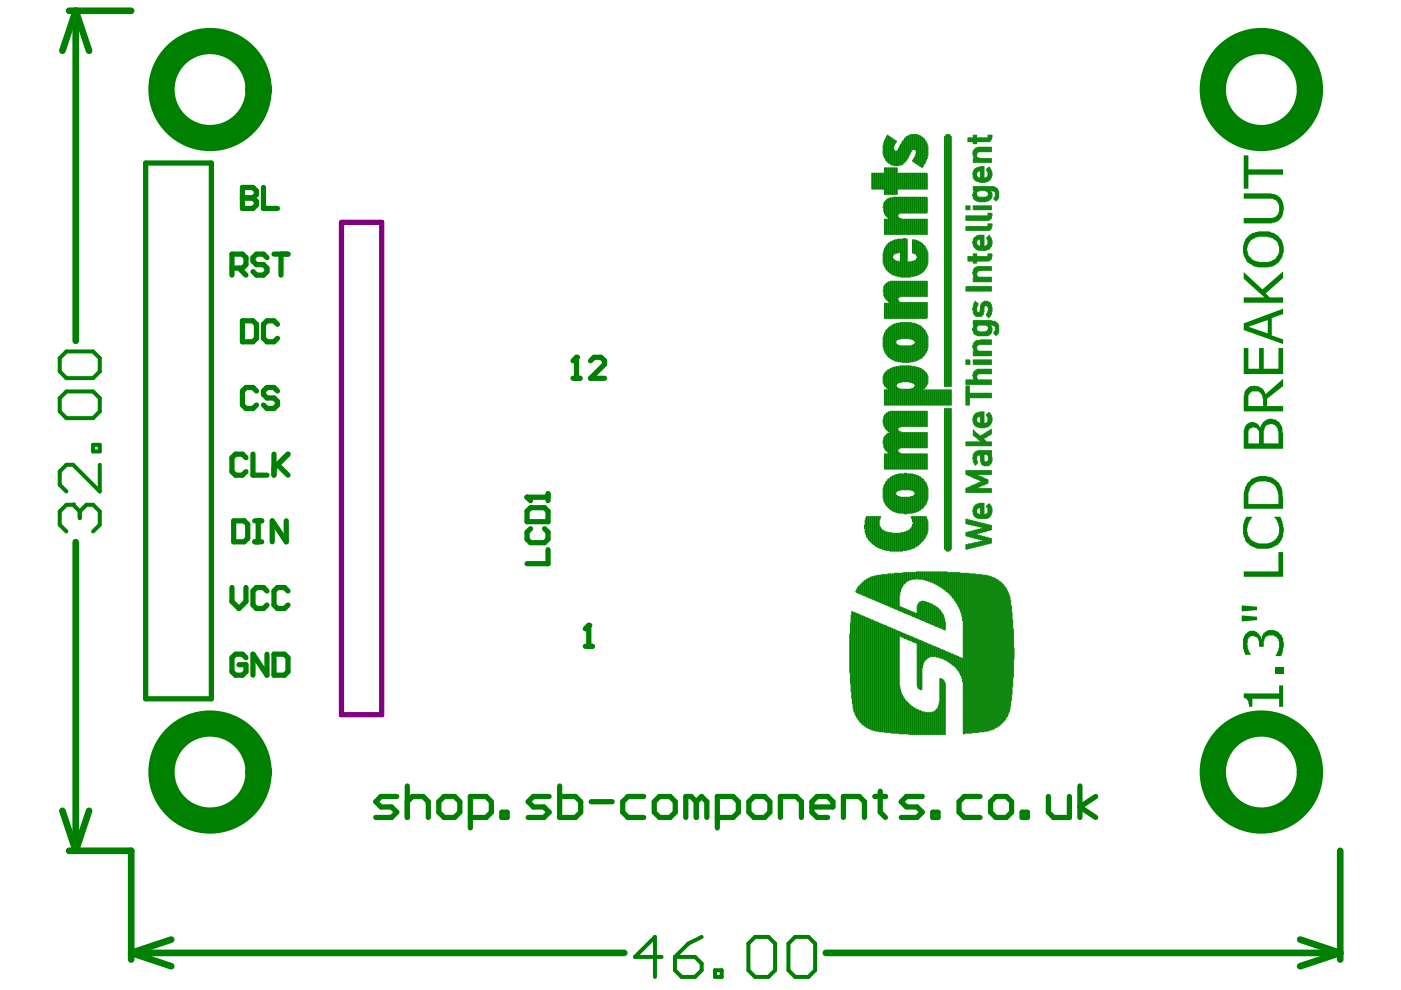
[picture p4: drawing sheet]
<svg xmlns="http://www.w3.org/2000/svg" width="297mm" height="210mm" viewBox="0 0 297 210" stroke-linecap="round" stroke-linejoin="round" font-family="sans-serif">
<path d="M72.4 47.1h8.5v104.5h-8.5z" fill="none" stroke="#800080" stroke-width="1.1"/>
<g fill="none" stroke="#008000" stroke-width=".21">
<path d="M184.8 36.7v3.4M185 36.7v3.4M185.1 36.7v3.4M185.3 36.7v3.4M185.4 36.7v3.4M185.5 36.7v3.4M185.7 36.7v3.4M185.8 36.7v3.4M186 36.7v3.4M186.1 36.7v3.4M186.3 36.7v3.4M186.4 36.7v3.4"/>
<path d="M186.5 36.7v3.4M186.7 36.7v3.4M186.8 36.7v3.4M187 36.7v3.4M187.1 36.7v3.4M187.2 30.8v2M187.2 36.7v3.4M187.4 30.2v3M187.4 36.7v3.5M187.5 29.8v3.7M187.5 35.6v5.6M187.7 29.5v4.2"/>
<path d="M187.7 35.6v5.6M187.8 29.2v4.8M187.8 35.6v5.6M188 28.9v5.3M188 35.6v5.6M188.1 28.7v5.6M188.1 35.6v5.6M188.2 28.7v5.7M188.2 35.6v5.6M188.4 28.8v5.8M188.4 35.6v5.6M188.5 28.9v5.7"/>
<path d="M188.5 35.6v5.6M188.7 28.9v5.8M188.7 35.6v5.6M188.8 29.1v5.8M188.8 35.6v5.6M188.9 29.2v5.7M188.9 35.6v5.6M189.1 29.2v5.8M189.1 35.6v5.6M189.2 29.4v5.6M189.2 35.6v5.6M189.4 29.5v5.5"/>
<path d="M189.4 35.6v5.6M189.5 29.5v1.7M189.5 31.5v3.5M189.5 35.6v5.6M189.7 29.6v1.2M189.7 31.9v3.3M189.7 35.6v5.6M189.8 29.8v.7M189.8 32v3.2M189.8 35.6v5.6M189.9 29.8v.4M189.9 32v3.2"/>
<path d="M189.9 35.6v5.6M190.1 29.9v.2M190.1 32v3.2M190.1 35.6v5.6M190.2 31.9v3.3M190.2 35.6v5.6M190.4 31.8v3.4M190.4 36.7v3.5M190.5 31.5v3.7M190.5 36.7v3.4M190.6 31.2v3.8M190.6 36.7v3.4"/>
<path d="M190.8 30.9v4.1M190.8 36.7v3.4M190.9 30.6v4.4M190.9 36.7v3.4M191.1 30.5v4.5M191.1 36.7v3.4M191.2 30.2v4.7M191.2 36.7v3.4M191.4 29.9v5M191.4 36.7v3.4M191.5 29.8v4.9M191.5 36.7v3.4"/>
<path d="M191.6 29.6v5M191.6 36.7v3.4M191.8 29.4v5M191.8 36.7v3.4M191.9 29.2v5.1M191.9 36.7v3.4M192.1 29.1v5.1M192.1 36.7v3.4M192.2 28.9v5.1M192.2 36.7v3.4M192.3 28.9v4.8M192.3 36.7v3.4"/>
<path d="M192.5 28.8v4.8M192.5 36.7v3.4M192.6 28.8v4.5M192.6 36.7v3.4M192.8 28.7v4.3M192.8 36.7v3.4M192.9 28.7v4.1M192.9 36.7v3.4M193.1 28.5v4M193.1 36.7v3.4M193.2 28.5v3.7M193.2 36.7v3.4"/>
<path d="M193.3 28.5v3.4M193.3 36.7v3.4M193.5 28.5v3.3M193.5 34v.2M193.5 36.7v3.4M193.6 28.5v3.3M193.6 33.7v.6M193.6 36.7v3.4M193.8 28.5v3.1M193.8 33.6v.8M193.8 36.7v3.4M193.9 28.5v3.3"/>
<path d="M193.9 33.3v1.1M193.9 36.7v3.4M194 28.5v3.3M194 33v1.6M194 36.7v3.4M194.2 28.5v3.5M194.2 32.6v2.1M194.2 36.7v3.4M194.3 28.5v6.2M194.3 36.7v3.4M194.5 28.5v6.4M194.5 36.7v3.4"/>
<path d="M194.6 28.7v6.3M194.6 36.7v3.4M194.7 28.7v6.3M194.7 36.7v3.4M194.9 28.7v6.5M194.9 36.7v3.4M195 28.8v6.5M195 36.7v3.4M195.2 28.8v6.5M195.2 36.7v3.4M195.3 28.9v6.5M195.3 36.7v3.4"/>
<path d="M195.5 29.1v6.5M195.5 36.7v3.4M195.6 29.1v6.3M195.6 36.7v3.4M195.7 29.2v6.1M195.7 36.7v3.4M195.9 29.4v5.6M195.9 36.7v3.4M196 29.5v5.2M196 36.7v3.4M196.2 29.8v4.8M196.2 36.7v3.4"/>
<path d="M196.3 29.9v4.4M196.3 36.7v3.4M196.4 30.2v3.7M196.4 36.7v3.4M196.6 30.5v3.1M196.6 36.9v3.2M196.7 30.9v2.1M200.3 28.9v53M200.4 28.8v53.1M200.6 28.7v53.2M200.7 28.5v53.4M200.8 28.5v53.4"/>
<path d="M201 28.5v53.4M201.1 28.5v53.4M201.3 28.5v53.4M201.4 28.7v53.2M201.5 28.8v53.1M201.7 28.9v53M205.2 29.2v.9M205.4 29.2v.9M205.5 29.2v.9M205.6 29.2v.9M205.8 29.2v.9M205.9 29.2v.9"/>
<path d="M206.1 29.2v.9M206.2 29.2v.9M206.2 32.5v.1M206.2 36.9v.1M206.4 28.7v1.8M206.4 31.9v1.3M206.4 33.6v.8M206.4 36.3v1.4M206.4 39.5v.9M206.5 28.7v1.8M206.5 31.8v1.7M206.5 33.6v.8"/>
<path d="M206.5 36v2M206.5 39.5v.9M206.6 28.7v1.8M206.6 31.6v2.8M206.6 35.9v2.2M206.6 39.5v2.9M206.8 28.7v1.8M206.8 31.5v2.9M206.8 35.7v2.6M206.8 39.5v3M206.9 28.7v1.8M206.9 31.3v3.1"/>
<path d="M206.9 35.7v2.7M206.9 39.5v3M207.1 28.7v1.8M207.1 31.3v3.1M207.1 35.6v2.8M207.1 39.5v3.1M207.2 29.2v.9M207.2 31.3v1.2M207.2 33.3v1.1M207.2 35.6v1M207.2 37.4v1.1M207.2 39.5v1.2"/>
<path d="M207.3 29.2v.9M207.3 31.2v1.1M207.3 33.5v.9M207.3 35.4v1M207.3 37.6v.9M207.3 39.5v1M207.5 29.2v.9M207.5 31.2v1M207.5 33.5v.9M207.5 35.4v.9M207.5 37.7v.8M207.5 39.5v1"/>
<path d="M207.6 29.2v.9M207.6 31.2v1M207.6 33.5v.9M207.6 35.4v.9M207.6 37.7v.8M207.6 39.5v1M207.8 29.2v.9M207.8 31.2v1M207.8 33.6v.8M207.8 35.4v.9M207.8 37.7v1M207.8 39.5v.9"/>
<path d="M207.9 29.2v.9M207.9 31.2v1M207.9 33.6v.8M207.9 35.3v3.4M207.9 39.5v.9M208.1 29.2v.9M208.1 31.2v1M208.1 33.6v.8M208.1 35.3v3.4M208.1 39.5v.9M208.2 29.2v.9M208.2 31.2v1"/>
<path d="M208.2 33.6v.8M208.2 35.3v3.4M208.2 39.5v.9M208.3 29.2v.9M208.3 31.2v1M208.3 33.6v.8M208.3 35.3v3.4M208.3 39.5v.9M208.5 29.2v.9M208.5 31.2v1M208.5 33.6v.8M208.5 35.3v3.4"/>
<path d="M208.5 39.5v.9M208.6 29.2v.9M208.6 31.2v1M208.6 33.6v.8M208.6 35.3v3.4M208.6 39.5v.9M208.8 29.2v.9M208.8 31.2v1M208.8 33.6v.8M208.8 37.7v1M208.8 39.5v.9M208.9 29.2v.9"/>
<path d="M208.9 31.2v1M208.9 33.6v.8M208.9 37.7v1M208.9 39.5v1M209 29.2v.9M209 31.2v1M209 33.6v.8M209 37.7v.8M209 39.5v1M209.2 29.2v.9M209.2 31.2v1M209.2 33.6v.8"/>
<path d="M209.2 35.9v.2M209.2 37.6v.9M209.2 39.5v1M209.3 29.2v.9M209.3 31.2v1M209.3 33.6v.8M209.3 35.7v.7M209.3 37.4v1.1M209.3 39.5v1.2M209.5 28.7v1.4M209.5 31.2v1M209.5 33.6v.8"/>
<path d="M209.5 35.6v2.8M209.5 39.5v1.4M209.6 28.7v1.4M209.6 31.2v1M209.6 33.6v.8M209.6 35.4v3M209.6 39.5v3M209.8 28.7v1.4M209.8 31.2v1M209.8 33.6v.8M209.8 35.4v2.9M209.8 39.5v3"/>
<path d="M209.9 28.7v1.2M209.9 31.2v1M209.9 33.6v.8M209.9 35.6v2.5M209.9 39.5v2.9M210 28.7v1.2M210 31.2v1M210 33.6v.8M210 35.9v2.1M210 39.5v2.7M210.2 28.7v.9M210.2 31.2v1"/>
<path d="M210.2 33.6v.8M210.2 36.1v1.6M210.2 39.5v.9M210.3 28.7v.5M210.3 36.6v.7M210.3 39.5v.9M210.5 39.5v1M210.6 39.5v1M210.7 39.5v1M210.9 39.7v1M211 39.7v1.5M211.2 39.8v2.8"/>
<path d="M211.3 40v2.5M211.5 40v2.4M187.2 43.8v.3M187.2 53.7v2.1M187.4 43.1v1.8M187.4 53.1v3.1M187.5 42.8v2.5M187.5 46.5v3.2M187.5 52.7v3.8M187.7 42.6v3M187.7 46.5v3.2M187.7 52.4v4.4"/>
<path d="M187.8 42.5v3.3M187.8 46.5v3.2M187.8 52.3v4.8M188 42.4v3.5M188 46.5v3.2M188 52v5.2M188.1 42.2v3.8M188.1 46.5v3.2M188.1 51.8v5.5M188.1 59.9v3.8M188.2 42.1v4.1M188.2 46.5v3.2"/>
<path d="M188.2 51.7v5.8M188.2 59.9v4M188.4 42.1v4.2M188.4 46.5v3.2M188.4 51.6v6M188.4 59.8v4.2M188.5 42.1v7.6M188.5 51.4v6.4M188.5 59.8v4.3M188.7 41.9v7.8M188.7 51.4v6.5M188.7 59.8v7.7"/>
<path d="M188.8 41.9v7.8M188.8 51.3v6.6M188.8 59.6v7.9M188.9 41.9v7.8M188.9 51.1v7M188.9 59.6v7.9M189.1 41.9v7.8M189.1 51.1v7.1M189.1 59.6v7.9M189.2 41.9v7.8M189.2 51.1v7.1M189.2 59.6v7.9"/>
<path d="M189.4 41.8v7.9M189.4 51v3.2M189.4 54.8v3.5M189.4 59.6v7.9M189.5 41.8v7.9M189.5 51v3M189.5 54.9v3.4M189.5 59.6v7.9M189.7 41.8v7.9M189.7 50.8v3M189.7 55.1v3.2M189.7 59.6v7.9"/>
<path d="M189.8 41.8v7.9M189.8 50.8v3M189.8 55.2v3.3M189.8 59.6v7.9M189.9 41.8v7.9M189.9 50.8v2.9M189.9 55.2v3.3M189.9 59.6v7.9M190.1 41.8v7.9M190.1 50.8v2.9M190.1 55.4v3.1M190.1 59.6v7.9"/>
<path d="M190.2 41.8v7.9M190.2 50.7v3M190.2 55.4v3.2M190.2 59.6v7.9M190.4 41.8v7.9M190.4 50.7v3M190.4 55.4v3.2M190.4 59.6v7.9M190.5 41.8v3.7M190.5 46v3.7M190.5 50.7v2.8M190.5 55.4v3.2"/>
<path d="M190.5 59.6v3.5M190.6 41.8v3.5M190.6 46.2v3.5M190.6 50.7v2.8M190.6 55.5v3.1M190.6 59.6v3.4M190.8 41.8v3.4M190.8 46.3v3.4M190.8 50.7v2.8M190.8 55.5v3.1M190.8 59.6v3.4M190.9 41.8v3.4"/>
<path d="M190.9 46.3v3.4M190.9 50.7v8.1M190.9 59.6v3.3M191.1 41.8v3.4M191.1 46.3v3.4M191.1 50.7v8.1M191.1 59.6v3.3M191.2 41.8v3.4M191.2 46.5v3.2M191.2 50.7v8.1M191.2 59.6v3.3M191.4 41.8v3.4"/>
<path d="M191.4 46.5v3.2M191.4 50.7v8.1M191.4 59.6v3.3M191.5 41.8v3.4M191.5 46.5v3.2M191.5 50.6v8.2M191.5 59.6v3.3M191.6 41.8v3.4M191.6 46.5v3.2M191.6 50.6v8.2M191.6 59.6v3.3M191.8 41.8v3.4"/>
<path d="M191.8 46.5v3.2M191.8 50.6v8.2M191.8 59.6v3.3M191.9 41.8v3.4M191.9 46.5v3.2M191.9 50.6v8.2M191.9 59.6v3.3M192.1 41.8v3.4M192.1 46.5v3.2M192.1 50.6v8.2M192.1 59.6v3.3M192.2 41.8v3.4"/>
<path d="M192.2 46.5v3.2M192.2 50.7v8.1M192.2 59.6v3.3M192.3 41.8v3.4M192.3 46.5v3.2M192.3 50.7v8.1M192.3 59.6v3.3M192.5 41.8v3.4M192.5 46.5v3.2M192.5 55.5v3.3M192.5 59.6v3.3M192.6 41.8v3.4"/>
<path d="M192.6 46.5v3.2M192.6 55.5v3.3M192.6 59.6v3.3M192.8 41.8v3.4M192.8 46.5v3.2M192.8 55.5v3.3M192.8 59.6v3.3M192.9 41.8v3.4M192.9 46.5v3.2M192.9 55.5v3.3M192.9 59.6v3.3M193.1 41.8v3.4"/>
<path d="M193.1 46.5v3.2M193.1 55.5v3.3M193.1 59.6v3.3M193.2 41.8v3.4M193.2 46.5v3.2M193.2 55.5v3.1M193.2 59.6v3.3M193.3 41.8v3.4M193.3 46.5v3.2M193.3 55.4v3.2M193.3 59.6v3.3M193.5 41.8v3.4"/>
<path d="M193.5 46.5v3.2M193.5 50.8v2.9M193.5 55.4v3.2M193.5 59.6v3.3M193.6 41.8v3.4M193.6 46.5v3.2M193.6 50.8v2.9M193.6 55.4v3.2M193.6 59.6v3.3M193.8 41.8v3.4M193.8 46.5v3.2M193.8 50.8v2.9"/>
<path d="M193.8 55.4v3.2M193.8 59.6v3.3M193.9 41.8v3.4M193.9 46.5v3.2M193.9 50.8v3M193.9 55.2v3.3M193.9 59.6v3.3M194 41.8v3.4M194 46.5v3.2M194 50.8v3M194 55.2v3.3M194 59.6v3.3"/>
<path d="M194.2 41.8v3.4M194.2 46.5v3.2M194.2 51v3M194.2 55.1v3.4M194.2 59.6v3.3M194.3 41.8v3.4M194.3 46.5v3.2M194.3 51v3.2M194.3 54.8v3.7M194.3 59.6v3.3M194.5 41.8v3.4M194.5 46.5v3.2"/>
<path d="M194.5 51v7.3M194.5 59.6v3.3M194.6 41.8v3.4M194.6 46.5v3.2M194.6 51.1v7.2M194.6 59.6v3.3M194.7 41.8v3.4M194.7 46.5v3.2M194.7 51.1v7.1M194.7 59.6v3.3M194.9 41.8v3.4M194.9 46.5v3.2"/>
<path d="M194.9 51.3v6.9M194.9 59.6v3.3M195 41.8v3.4M195 46.5v3.2M195 51.3v6.8M195 59.6v3.3M195.2 41.8v3.4M195.2 46.5v3.2M195.2 51.4v6.7M195.2 59.6v3.3M195.3 41.8v3.4M195.3 46.5v3.2"/>
<path d="M195.3 51.4v6.5M195.3 59.6v3.3M195.5 41.8v3.4M195.5 46.5v3.2M195.5 51.6v6.2M195.5 59.6v3.3M195.6 41.8v3.4M195.6 46.5v3.2M195.6 51.7v6.1M195.6 59.6v3.3M195.7 41.8v3.4M195.7 46.5v3.2"/>
<path d="M195.7 51.8v5.8M195.7 59.6v3.3M195.9 41.8v3.4M195.9 46.5v3.2M195.9 52v5.5M195.9 59.6v3.3M196 41.8v3.4M196 46.5v3.2M196 52.1v5.2M196 59.6v3.3M196.2 41.8v3.4M196.2 46.5v3.2"/>
<path d="M196.2 52.3v4.8M196.2 59.6v3.3M196.3 41.8v3.4M196.3 46.5v3.2M196.3 52.5v4.4M196.3 59.6v3.3M196.4 41.8v3.4M196.4 46.5v3.2M196.4 52.8v3.8M196.4 59.6v3.3M196.6 41.9v3.1M196.6 46.5v3.2"/>
<path d="M196.6 53.1v3.3M196.6 59.6v3.3M196.7 53.5v2.3M204.8 43.6v.9M204.8 45.8v.9M204.8 48v.9M204.9 43.6v.9M204.9 45.8v.9M204.9 48v.9M205.1 43.6v.9M205.1 45.8v.9M205.1 48v.9"/>
<path d="M205.2 43.6v.9M205.2 45.8v.9M205.2 48v.9M205.2 54.4v1M205.4 43.6v.9M205.4 45.8v.9M205.4 48v.9M205.4 54.4v1M205.5 43.6v.9M205.5 45.8v.9M205.5 48v.9M205.5 54.4v1"/>
<path d="M205.6 43.6v.9M205.6 45.8v.9M205.6 48v.9M205.6 54.4v1M205.8 45.8v.9M205.8 48v.9M205.8 54.4v1M205.9 45.8v.9M205.9 48v.9M205.9 54.4v1M206.1 45.8v.9M206.1 48v.9"/>
<path d="M206.1 54.4v1M206.2 41.2v.3M206.2 45.8v.9M206.2 48v.9M206.2 51.3v.3M206.2 54.4v1M206.2 57.8v.1M206.4 40.8v1.3M206.4 43.6v.9M206.4 45.8v.9M206.4 48v.9M206.4 50.7v1.4"/>
<path d="M206.4 53.8v2M206.4 57.2v1.3M206.4 58.8v1M206.5 40.5v1.7M206.5 43.6v.9M206.5 45.8v.9M206.5 48v.9M206.5 50.6v1.8M206.5 53.8v2M206.5 56.9v1.7M206.5 58.8v1M206.6 43.6v.9"/>
<path d="M206.6 45.8v.9M206.6 48v.9M206.6 50.3v2.2M206.6 53.8v2M206.6 56.8v3M206.8 43.6v.9M206.8 45.8v.9M206.8 48v.9M206.8 50.3v2.4M206.8 53.8v2M206.8 56.8v3M206.9 43.6v.9"/>
<path d="M206.9 45.8v.9M206.9 48v.9M206.9 50.1v2.7M206.9 53.8v2M206.9 56.6v3.2M207.1 43.6v.9M207.1 45.8v.9M207.1 48v.9M207.1 50v3M207.1 53.8v2M207.1 56.6v3.2M207.2 41.5v1.1"/>
<path d="M207.2 43.6v.9M207.2 45.8v.9M207.2 48v.9M207.2 50v1M207.2 51.8v1.2M207.2 54.4v1M207.2 56.5v1.3M207.2 58.5v1.3M207.3 41.7v.9M207.3 43.6v.9M207.3 45.8v.9M207.3 48v.9"/>
<path d="M207.3 50v.8M207.3 52v1M207.3 54.4v1M207.3 56.5v1M207.3 58.6v1.2M207.5 41.8v1M207.5 43.6v.9M207.5 45.8v.9M207.5 48v.9M207.5 49.9v.9M207.5 52.1v1M207.5 54.4v1"/>
<path d="M207.5 56.5v1M207.5 58.8v1M207.6 41.8v1M207.6 43.6v.9M207.6 45.8v.9M207.6 48v.9M207.6 49.9v.8M207.6 52.1v1M207.6 54.4v1M207.6 56.5v.8M207.6 58.8v1M207.8 41.8v1"/>
<path d="M207.8 43.6v.9M207.8 45.8v.9M207.8 48v.9M207.8 49.9v.8M207.8 52.3v.8M207.8 54.4v1M207.8 56.5v.8M207.8 58.8v1M207.9 41.8v1M207.9 43.6v.9M207.9 45.8v.9M207.9 48v.9"/>
<path d="M207.9 49.9v3.2M207.9 54.4v1M207.9 56.5v.8M207.9 58.8v1M208.1 41.8v1M208.1 43.6v.9M208.1 45.8v.9M208.1 48v.9M208.1 49.9v3.2M208.1 54.4v1M208.1 56.5v.8M208.1 58.8v1"/>
<path d="M208.2 41.8v1M208.2 43.6v.9M208.2 45.8v.9M208.2 48v.9M208.2 49.9v3.2M208.2 54.4v1M208.2 56.5v.8M208.2 58.8v1M208.3 41.8v1M208.3 43.6v.9M208.3 45.8v.9M208.3 48v.9"/>
<path d="M208.3 49.9v3.2M208.3 54.4v1M208.3 56.5v.8M208.3 58.8v1M208.5 41.8v1M208.5 43.6v.9M208.5 45.8v.9M208.5 48v.9M208.5 49.9v3.2M208.5 54.4v1M208.5 56.5v.8M208.5 58.8v1"/>
<path d="M208.6 41.8v1M208.6 43.6v.9M208.6 45.8v.9M208.6 48v.9M208.6 49.9v3.2M208.6 54.4v1M208.6 56.5v.8M208.6 58.8v1M208.8 41.8v1M208.8 43.6v.9M208.8 45.8v.9M208.8 48v.9"/>
<path d="M208.8 52.3v.8M208.8 54.4v1M208.8 56.5v.8M208.8 58.8v1M208.9 41.8v1M208.9 43.6v.9M208.9 45.8v.9M208.9 48v.9M208.9 52.1v1M208.9 54.4v1M208.9 56.5v.8M208.9 58.8v1"/>
<path d="M209 41.8v1M209 43.6v.9M209 45.8v.9M209 48v.9M209 52.1v1M209 54.4v1M209 56.5v.8M209 58.8v1M209.2 41.7v.9M209.2 43.6v.9M209.2 45.8v.9M209.2 48v.9"/>
<path d="M209.2 50.4v.2M209.2 52v1M209.2 54.4v1M209.2 56.5v.8M209.2 58.8v1M209.3 41.7v.9M209.3 43.6v.9M209.3 45.8v.9M209.3 48v.9M209.3 50.3v.5M209.3 51.8v1.2M209.3 54.4v1"/>
<path d="M209.3 56.5v.8M209.3 58.8v1M209.5 41.4v1.2M209.5 43.6v.9M209.5 45.2v1.5M209.5 47.5v1.4M209.5 50.1v2.9M209.5 53.8v1.6M209.5 56.5v.8M209.5 58.8v1M209.6 43.6v.9M209.6 45.2v1.5"/>
<path d="M209.6 47.5v1.4M209.6 50v2.8M209.6 53.8v1.6M209.6 56.5v.8M209.6 58.8v1M209.8 43.6v.9M209.8 45.2v1.4M209.8 47.5v1.4M209.8 49.9v2.9M209.8 53.8v1.4M209.8 56.5v.8M209.8 58.8v1"/>
<path d="M209.9 43.6v.9M209.9 45.2v1.4M209.9 47.5v1.2M209.9 50.1v2.6M209.9 53.8v1.4M209.9 56.5v.8M209.9 58.8v1M210 43.6v.9M210 45.2v1.3M210 47.5v1.2M210 50.3v2.1M210 53.8v1.3"/>
<path d="M210 56.5v.8M210 58.8v1M210.2 40.7v1.4M210.2 43.6v.9M210.2 45.2v1.1M210.2 47.5v.9M210.2 50.6v1.7M210.2 53.8v1.1M210.2 56.5v.8M210.2 58.8v1M210.3 40.9v.9M210.3 45.3v.5"/>
<path d="M210.3 47.5v.5M210.3 51v.8M210.3 54v.4M210.7 41.9v.3M210.9 41.8v.6M211 41.4v1.1M211.6 40.2v2M211.7 40.5v1.4M187.2 61.6v.1M187.2 71.5v2.1M187.2 79.8v1.4M187.4 60.7v2"/>
<path d="M187.4 71.1v3.1M187.4 79.4v2.1M187.5 60.5v2.5M187.5 64.3v3.2M187.5 70.6v3.9M187.5 79.1v2.7M187.7 60.3v3M187.7 64.3v3.2M187.7 70.4v4.5M187.7 79v2.9M187.8 60.2v3.2M187.8 64.3v3.2"/>
<path d="M187.8 70.1v4.9M187.8 78.8v3.3M188 60v3.6M188 64.3v3.2M188 69.9v5.3M188 78.7v3.5M188.1 64.3v3.2M188.1 69.8v5.6M188.1 78.6v3.8M188.2 64.3v3.2M188.2 69.6v6M188.2 78.4v4.1"/>
<path d="M188.4 64.3v3.2M188.4 69.5v6.2M188.4 78.4v7.5M188.5 64.3v3.2M188.5 69.4v6.5M188.5 78.3v7.6M188.7 69.2v6.7M188.7 78.3v7.6M188.8 69.2v6.8M188.8 78.1v7.8M188.9 69.1v7.1M188.9 78.1v7.8"/>
<path d="M189.1 68.9v7.3M189.1 78v7.9M189.2 68.9v7.4M189.2 78v7.9M189.4 68.8v7.5M189.4 77.8v8.1M189.5 68.8v7.6M189.5 77.8v8.1M189.7 68.7v7.7M189.7 77.8v8.1M189.8 68.7v7.9M189.8 77.8v8.1"/>
<path d="M189.9 68.7v7.9M189.9 77.7v8.2M190.1 68.5v3.7M190.1 72.9v3.7M190.1 77.7v4M190.2 68.5v3.6M190.2 73v3.6M190.2 77.7v3.7M190.4 68.5v3.6M190.4 73.2v3.5M190.4 77.7v3.5M190.5 63.7v3.8"/>
<path d="M190.5 68.5v3.4M190.5 73.2v3.5M190.5 77.7v3.5M190.6 64v3.5M190.6 68.5v3.4M190.6 73.2v3.5M190.6 77.7v3.4M190.8 64v3.5M190.8 68.4v3.5M190.8 73.3v3.4M190.8 77.6v3.5M190.9 64.1v3.4"/>
<path d="M190.9 68.4v3.5M190.9 73.3v3.4M190.9 77.6v3.5M191.1 64.1v3.4M191.1 68.4v3.4M191.1 73.3v3.4M191.1 77.6v3.5M191.2 64.1v3.4M191.2 68.4v3.4M191.2 73.3v3.6M191.2 77.6v3.4M191.4 64.1v3.4"/>
<path d="M191.4 68.4v3.4M191.4 73.3v3.6M191.4 77.6v3.4M191.5 64.1v3.4M191.5 68.4v3.4M191.5 73.3v3.6M191.5 77.6v3.4M191.6 64.1v3.4M191.6 68.4v3.4M191.6 73.3v3.6M191.6 77.6v3.4M191.8 64.1v3.4"/>
<path d="M191.8 68.4v3.4M191.8 73.3v3.6M191.8 77.6v3.4M191.9 64.1v3.4M191.9 68.4v3.4M191.9 73.3v3.6M191.9 77.6v3.4M192.1 64.1v3.4M192.1 68.4v3.4M192.1 73.3v3.6M192.1 77.6v3.4M192.2 64.1v3.4"/>
<path d="M192.2 68.4v3.4M192.2 73.3v3.6M192.2 77.6v3.4M192.3 64.1v3.4M192.3 68.4v3.4M192.3 73.3v3.6M192.3 77.6v3.4M192.5 64.1v3.4M192.5 68.4v3.4M192.5 73.3v3.6M192.5 77.6v3.4M192.6 64.1v3.4"/>
<path d="M192.6 68.4v3.4M192.6 73.3v3.6M192.6 77.6v3.4M192.8 64.1v3.4M192.8 68.4v3.4M192.8 73.3v3.6M192.8 77.6v3.4M192.9 64.1v3.4M192.9 68.4v3.5M192.9 73.3v3.6M192.9 77.6v3.5M193.1 64.1v3.4"/>
<path d="M193.1 68.4v3.5M193.1 73.3v3.4M193.1 77.6v3.5M193.2 64.1v3.4M193.2 68.4v3.5M193.2 73.3v3.4M193.2 77.6v3.5M193.3 64.1v3.4M193.3 68.5v3.4M193.3 73.2v3.5M193.3 77.7v3.4M193.5 64.1v3.4"/>
<path d="M193.5 68.5v3.6M193.5 73.2v3.5M193.5 77.7v3.5M193.6 64.1v3.4M193.6 68.5v3.6M193.6 73v3.7M193.6 77.7v3.5M193.8 64.1v3.4M193.8 68.5v3.7M193.8 73v3.6M193.8 77.7v3.7M193.9 64.1v3.4"/>
<path d="M193.9 68.5v3.8M193.9 72.9v3.7M193.9 77.7v3.8M194 64.1v3.4M194 68.7v7.9M194 77.7v8.2M194.2 64.1v3.4M194.2 68.7v7.9M194.2 77.8v8.1M194.3 64.1v3.4M194.3 68.7v7.7M194.3 77.8v8.1"/>
<path d="M194.5 64.1v3.4M194.5 68.8v7.6M194.5 77.8v8.1M194.6 64.1v3.4M194.6 68.8v7.5M194.6 77.8v8.1M194.7 64.1v3.4M194.7 68.9v7.4M194.7 78v7.9M194.9 64.1v3.4M194.9 68.9v7.3M194.9 78v7.9"/>
<path d="M195 64.1v3.4M195 69.1v7.1M195 78v7.9M195.2 64.1v3.4M195.2 69.1v6.9M195.2 78.1v7.8M195.3 64.1v3.4M195.3 69.2v6.8M195.3 78.1v7.8M195.5 64.1v3.4M195.5 69.4v6.5M195.5 78.3v7.6"/>
<path d="M195.6 64.1v3.4M195.6 69.5v6.2M195.6 78.4v7.5M195.7 64.1v3.4M195.7 69.6v6M195.7 78.4v4.1M195.9 64.1v3.4M195.9 69.8v5.6M195.9 78.6v3.8M196 64.1v3.4M196 69.9v5.4M196 78.7v3.7"/>
<path d="M196.2 64.1v3.4M196.2 70.1v4.9M196.2 78.8v3.4M196.3 64.1v3.4M196.3 70.4v4.5M196.3 79v2.9M196.4 64.1v3.4M196.4 70.6v4M196.4 79.1v2.7M196.6 64.1v3.3M196.6 70.9v3.4M196.6 79.4v2.1"/>
<path d="M196.7 71.3v2.4M196.7 79.7v1.5M204.8 60.9v.8M204.8 76.3v1M204.9 60.7v1M204.9 76.3v1M205.1 60.7v1M205.1 76.3v1M205.2 60.7v1M205.2 76.3v1M205.4 60.7v1M205.4 76.3v1"/>
<path d="M205.5 60.7v1M205.5 76.3v1M205.6 60.7v1M205.6 76.4v.9M205.8 60.7v1M205.9 60.7v1M206.1 60.7v1M206.2 60.7v1M206.2 65.4v.3M206.2 69.6v.5M206.2 73.3v.3M206.2 79.5v.2"/>
<path d="M206.4 60.7v1M206.4 64.7v1.7M206.4 68v.9M206.4 69.2v1.3M206.4 72.9v1.1M206.4 74.5v.9M206.4 76.3v1M206.4 79v1.3M206.5 60.7v1M206.5 64.3v2.4M206.5 68v.9M206.5 69.1v1.7"/>
<path d="M206.5 72.6v1.7M206.5 74.5v.9M206.5 76.3v1M206.5 78.8v1.6M206.6 60.7v1M206.6 64.1v2.7M206.6 68v2.9M206.6 72.5v2.9M206.6 76.3v1M206.6 78.7v2.8M206.8 60.7v1M206.8 63.9v3.1"/>
<path d="M206.8 68v2.9M206.8 72.3v3.1M206.8 76.3v1M206.8 78.6v2.9M206.9 60.7v1M206.9 64v3.1M206.9 68v3.1M206.9 72.3v3.1M206.9 76.3v1M206.9 78.4v3.1M207.1 60.7v1M207.1 64.1v3"/>
<path d="M207.1 68v3.1M207.1 72.2v3.2M207.1 76.3v1M207.1 78.4v3.1M207.2 60.7v1M207.2 64.3v.7M207.2 66.1v1M207.2 68v1.2M207.2 70.1v1.1M207.2 72.2v1.1M207.2 74.2v1.2M207.2 76.3v1"/>
<path d="M207.2 78.3v1.2M207.3 60.7v1M207.3 64.3v.4M207.3 66.3v.8M207.3 68v1.1M207.3 70.2v1M207.3 72.2v1M207.3 74.3v1.1M207.3 76.3v1M207.3 78.3v1.1M207.5 60.7v1M207.5 66.3v.8"/>
<path d="M207.5 68v.9M207.5 70.2v1M207.5 72.2v1M207.5 74.5v.9M207.5 76.3v1M207.5 78.3v1M207.6 60.7v1M207.6 66.3v.8M207.6 68v.9M207.6 70.4v.8M207.6 72.2v.8M207.6 74.5v.9"/>
<path d="M207.6 76.3v1M207.6 78.3v1M207.8 60.7v1M207.8 65.8v1.3M207.8 68v.9M207.8 70.4v.8M207.8 72.1v.9M207.8 74.5v.9M207.8 76.3v1M207.8 78.3v1M207.9 60.7v1M207.9 64.7v2.4"/>
<path d="M207.9 68v.9M207.9 70.4v.8M207.9 72.1v.9M207.9 74.5v.9M207.9 76.3v1M207.9 78.3v1M208.1 60.7v1M208.1 64.4v2.7M208.1 68v.9M208.1 70.4v.8M208.1 72.1v.9M208.1 74.5v.9"/>
<path d="M208.1 76.3v1M208.1 78.3v1M208.2 60.7v1M208.2 64.1v2.9M208.2 68v.9M208.2 70.4v.8M208.2 72.1v.9M208.2 74.5v.9M208.2 76.3v1M208.2 78.3v1M208.3 60.7v1M208.3 64.1v2.7"/>
<path d="M208.3 68v.9M208.3 70.4v.8M208.3 72.1v.9M208.3 74.5v.9M208.3 76.3v1M208.3 78.3v1M208.5 60.7v1M208.5 64v2.7M208.5 68v.9M208.5 70.4v.8M208.5 72.1v.9M208.5 74.5v.9"/>
<path d="M208.5 76.3v1M208.5 78.3v1M208.6 60.7v1M208.6 64v2.1M208.6 68v.9M208.6 70.4v.8M208.6 72.1v.9M208.6 74.5v.9M208.6 76.3v1M208.6 78.3v1M208.8 60.7v1M208.8 63.9v1.1"/>
<path d="M208.8 68v.9M208.8 70.4v.8M208.8 72.1v.9M208.8 74.5v.9M208.8 76.3v1M208.8 78.3v1M208.9 60.7v1M208.9 63.9v.9M208.9 68v.9M208.9 70.4v.8M208.9 72.1v.9M208.9 74.5v.9"/>
<path d="M208.9 76.3v1M208.9 78.3v1M209 60.7v1M209 63.9v.9M209 68v.9M209 70.2v1M209 72.1v.9M209 74.5v.9M209 76.3v1M209 78.3v1M209.2 60.7v1M209.2 63.9v.9"/>
<path d="M209.2 66.5v.5M209.2 68v1.1M209.2 70.2v1M209.2 72.1v.9M209.2 74.5v.9M209.2 76.3v1M209.2 78.3v1M209.3 60.7v1M209.3 63.9v1.1M209.3 66.3v.8M209.3 68v1.1M209.3 70.1v1.1"/>
<path d="M209.3 72.1v.9M209.3 74.5v.9M209.3 76.3v1M209.3 78.3v1M209.5 60.7v1M209.5 64v1.3M209.5 65.8v1.4M209.5 68v1.4M209.5 69.8v1.4M209.5 72.1v.9M209.5 74.5v.9M209.5 76.3v1"/>
<path d="M209.5 78.3v1M209.6 60.7v1M209.6 64v3.4M209.6 68v3.1M209.6 72.1v.9M209.6 74.5v.9M209.6 76.3v1M209.6 78.3v1M209.8 60.7v1M209.8 64.1v3.1M209.8 68v3.1M209.8 72.1v.9"/>
<path d="M209.8 74.5v.9M209.8 76.3v1M209.8 78.3v1M209.9 60.7v1M209.9 64.1v3M209.9 68v2.9M209.9 72.1v.9M209.9 74.5v.9M209.9 76.3v1M209.9 78.3v1M210 60.7v1M210 64.3v2.7"/>
<path d="M210 68v2.8M210 72.1v.9M210 74.5v.9M210 76.3v1M210 78.3v1M210.2 60.7v1M210.2 64.6v2.1M210.2 68v.9M210.2 69.2v1.4M210.2 72.1v.9M210.2 74.5v.9M210.2 76.3v1"/>
<path d="M210.2 78.3v1M210.3 65.1v1M210.3 68.1v.8M210.3 69.5v.7M210.5 68.1v.8M210.6 68.1v1M210.7 68.1v1M210.7 70.4v.4M210.9 68.1v1.1M210.9 70.2v.7M211 68.2v1.4M211 69.9v1.2"/>
<path d="M211.2 68.2v3M211.3 68.4v2.7M211.5 68.5v2.4M211.6 68.7v2.1M211.7 68.9v1.6M187.2 88.9v.8M187.2 93.4v.7M187.4 88.3v2M187.4 92.8v2M187.5 82.7v3.2M187.5 88v2.6M187.5 92.5v2.6"/>
<path d="M187.5 96.2v3.3M187.7 82.7v3.2M187.7 87.9v3M187.7 92.4v3M187.7 96.2v3.3M187.8 82.7v3.2M187.8 87.7v3.3M187.8 92.3v3.2M187.8 96.2v3.3M188 82.7v3.2M188 87.6v3.5M188 92.1v3.6"/>
<path d="M188 96.2v3.3M188.1 82.7v3.2M188.1 87.5v3.8M188.1 92v3.8M188.1 96.2v3.3M188.2 82.7v3.2M188.2 87.5v3.9M188.2 91.8v4.1M188.2 96.2v3.3M188.4 87.3v4.3M188.4 91.8v4.3M188.4 96.2v3.3"/>
<path d="M188.5 87.3v4.3M188.5 91.8v7.7M188.7 87.3v12.2M188.8 87.2v12.3M188.9 87.2v12.3M189.1 87.2v12.3M189.2 87.2v12.3M189.4 87.2v12.3M189.5 87.2v12.3M189.7 87.2v12.3M189.8 87.2v12.3M189.9 87.2v12.3"/>
<path d="M190.1 81.9v4M190.1 87.2v12.3M190.2 82.1v3.8M190.2 87.2v12.3M190.4 82.2v3.7M190.4 87.2v12.3M190.5 82.4v3.5M190.5 87.2v3.5M190.5 91.3v3.9M190.5 95.8v3.7M190.6 82.4v3.5M190.6 87.2v3.4"/>
<path d="M190.6 91.4v3.7M190.6 95.9v3.6M190.8 82.4v3.5M190.8 87.2v3.4M190.8 91.6v3.5M190.8 96.1v3.4M190.9 82.5v3.4M190.9 87.2v3.4M190.9 91.6v3.4M190.9 96.1v3.4M191.1 82.5v3.4M191.1 87.2v3.2"/>
<path d="M191.1 91.6v3.4M191.1 96.2v3.3M191.2 82.5v3.4M191.2 87.2v3.2M191.2 91.7v3.3M191.2 96.2v3.3M191.4 82.5v3.4M191.4 87.2v3.2M191.4 91.7v3.3M191.4 96.2v3.3M191.5 82.5v3.4M191.5 87.2v3.2"/>
<path d="M191.5 91.7v3.3M191.5 96.2v3.3M191.6 82.5v3.4M191.6 87.2v3.2M191.6 91.7v3.3M191.6 96.2v3.3M191.8 82.5v3.4M191.8 87.2v3.2M191.8 91.7v3.3M191.8 96.2v3.3M191.9 82.5v3.4M191.9 87.2v3.2"/>
<path d="M191.9 91.7v3.3M191.9 96.2v3.3M192.1 82.5v3.4M192.1 87.2v3.2M192.1 91.7v3.3M192.1 96.2v3.3M192.2 82.5v3.4M192.2 87.2v3.2M192.2 91.7v3.3M192.2 96.2v3.3M192.3 82.5v3.4M192.3 87.2v3.2"/>
<path d="M192.3 91.7v3.3M192.3 96.2v3.3M192.5 82.5v3.4M192.5 87.2v3.2M192.5 91.7v3.3M192.5 96.2v3.3M192.6 82.5v3.4M192.6 87.2v3.2M192.6 91.7v3.3M192.6 96.2v3.3M192.8 82.5v3.4M192.8 87.2v3.2"/>
<path d="M192.8 91.7v3.3M192.8 96.2v3.3M192.9 82.5v3.4M192.9 87.2v3.2M192.9 91.7v3.3M192.9 96.2v3.3M193.1 82.5v3.4M193.1 87.2v3.2M193.1 91.7v3.3M193.1 96.2v3.3M193.2 82.4v3.5M193.2 87.2v3.2"/>
<path d="M193.2 91.7v3.3M193.2 96.2v3.3M193.3 82.4v3.5M193.3 87.2v3.2M193.3 91.7v3.3M193.3 96.2v3.3M193.5 82.4v3.5M193.5 87.2v3.2M193.5 91.7v3.3M193.5 96.2v3.3M193.6 82.2v3.7M193.6 87.2v3.2"/>
<path d="M193.6 91.7v3.3M193.6 96.2v3.3M193.8 82.2v3.7M193.8 87.2v3.2M193.8 91.7v3.3M193.8 96.2v3.3M193.9 81.9v4M193.9 87.2v3.2M193.9 91.7v3.3M193.9 96.2v3.3M194 87.2v3.2M194 91.7v3.3"/>
<path d="M194 96.2v3.3M194.2 87.2v3.2M194.2 91.7v3.3M194.2 96.2v3.3M194.3 87.2v3.2M194.3 91.7v3.3M194.3 96.2v3.3M194.5 87.2v3.2M194.5 91.7v3.3M194.5 96.2v3.3M194.6 87.2v3.2M194.6 91.7v3.3"/>
<path d="M194.6 96.2v3.3M194.7 87.2v3.2M194.7 91.7v3.3M194.7 96.2v3.3M194.9 87.2v3.2M194.9 91.7v3.3M194.9 96.2v3.3M195 87.2v3.2M195 91.7v3.3M195 96.2v3.3M195.2 87.2v3.2M195.2 91.7v3.3"/>
<path d="M195.2 96.2v3.3M195.3 87.2v3.2M195.3 91.7v3.3M195.3 96.2v3.3M195.5 87.2v3.2M195.5 91.7v3.3M195.5 96.2v3.3M195.6 87.2v3.2M195.6 91.7v3.3M195.6 96.2v3.3M195.7 82.7v3.2M195.7 87.2v3.2"/>
<path d="M195.7 91.7v3.3M195.7 96.2v3.3M195.9 82.7v3.2M195.9 87.2v3.2M195.9 91.7v3.3M195.9 96.2v3.3M196 82.7v3.2M196 87.2v3.2M196 91.7v3.3M196 96.2v3.3M196.2 82.7v3.2M196.2 87.2v3.2"/>
<path d="M196.2 91.7v3.3M196.2 96.2v3.3M196.3 82.7v3.2M196.3 87.2v3.2M196.3 91.7v3.3M196.3 96.2v3.3M196.4 82.7v3.2M196.4 87.2v3.2M196.4 91.7v3.3M196.4 96.2v3.3M196.6 82.7v3.2M196.6 87.2v3.2"/>
<path d="M196.6 91.7v3.3M196.6 96.2v3.3M196.7 82.7v3.2M196.9 82.7v3.2M197 82.7v3.2M197.2 82.7v3.2M197.3 82.7v3.2M197.4 82.7v3.2M197.6 82.7v3.2M197.7 82.7v3.2M197.9 82.7v3.2M198 82.7v3.2"/>
<path d="M198.1 82.7v3.2M198.3 82.7v3.2M198.4 82.7v3.2M198.6 82.7v3.2M198.7 82.7v3.2M198.9 82.7v3.2M199 82.7v3.2M199.1 82.7v3.2M199.3 82.7v3.2M199.4 82.7v3.2M199.6 82.7v3.2M199.7 82.7v3.2"/>
<path d="M199.8 82.7v3.2M200 82.7v3.2M200.1 82.7v3.2M200.3 82.7v3.2M200.3 86.6v29.8M200.4 82.7v3.2M200.4 86.6v30M200.6 82.7v3.2M200.6 86.6v30.1M200.7 82.7v3.2M200.7 86.6v30.3M200.8 82.7v3.2"/>
<path d="M200.8 86.6v30.3M201 82.7v3.2M201 86.6v30.3M201.1 82.7v3.2M201.1 86.6v30.3M201.3 82.7v3.2M201.3 86.6v30.3M201.4 82.7v3.2M201.4 86.6v30.1M201.5 82.7v3.2M201.5 86.6v30M201.7 82.7v3.2"/>
<path d="M201.7 86.6v29.8M204.8 80.5v1M204.8 81.9v4M204.8 93.7v.8M204.8 99.8v.8M204.9 80.5v1M204.9 81.8v4.1M204.9 93.7v.8M204.9 99.8v.8M205.1 80.5v1M205.1 81.8v4.1M205.1 93.7v.8"/>
<path d="M205.1 99.8v.9M205.2 80.5v1M205.2 81.8v4.1M205.2 93.7v.8M205.2 99.8v.9M205.4 80.5v1M205.4 81.8v4.1M205.4 93.7v.8M205.4 99.8v1.1M205.5 80.5v1M205.5 81.8v4.1M205.5 93.7v.8"/>
<path d="M205.5 99.8v1.1M205.6 80.5v1M205.6 83.4v1M205.6 93.7v.8M205.6 99.8v1.1M205.8 80.5v1M205.8 83.4v1M205.8 93.7v.8M205.8 99.8v1.2M205.9 80.5v1M205.9 83.4v1M205.9 93.7v.8"/>
<path d="M205.9 99.8v1.2M206.1 80.5v1M206.1 83.4v1M206.1 93.7v.8M206.1 99.8v1.4M206.2 80.5v1M206.2 83.4v1M206.2 88.9v.1M206.2 93.7v.8M206.2 97.1v.1M206.2 99.8v1.4M206.4 80.5v1"/>
<path d="M206.4 83.4v1M206.4 88.3v1.4M206.4 91.1v1.2M206.4 93.7v.8M206.4 96.4v1.5M206.4 99.8v1.5M206.5 80.5v1M206.5 83.4v1M206.5 88v2M206.5 91.3v1.1M206.5 93.7v.8M206.5 96.1v2.1"/>
<path d="M206.5 99.8v1.5M206.6 83.4v1M206.6 87.9v2.2M206.6 91.4v1.1M206.6 93.7v.8M206.6 95.9v2.6M206.6 99.8v1.7M206.8 83.4v1M206.8 87.7v2.6M206.8 91.6v1.1M206.8 93.7v.8M206.8 95.8v2.8"/>
<path d="M206.8 99.8v1.7M206.9 83.4v1M206.9 87.6v2.8M206.9 91.7v1M206.9 93.7v.8M206.9 95.7v2.9M206.9 99.8v1.7M207.1 83.4v1M207.1 87.6v2.8M207.1 91.8v1M207.1 93.7v.8M207.1 95.7v1.4"/>
<path d="M207.1 97.2v1.1M207.1 99.8v1.8M207.2 80.3v1.2M207.2 83.4v1M207.2 87.5v1.1M207.2 89.4v1.2M207.2 92v1M207.2 93.7v.8M207.2 95.7v.9M207.2 97.8v.4M207.2 99.8v.8M207.3 80.5v1"/>
<path d="M207.3 83.4v1M207.3 87.5v1M207.3 89.6v1M207.3 92v1.1M207.3 93.7v.8M207.3 95.5v1M207.3 99.8v.8M207.5 80.5v1M207.5 83.4v1M207.5 87.5v.8M207.5 89.6v1M207.5 92.1v1.2"/>
<path d="M207.5 93.7v.8M207.5 95.5v1M207.5 99.8v.8M207.6 80.5v1M207.6 83.4v1M207.6 87.5v.8M207.6 89.7v.9M207.6 92.3v1.1M207.6 93.7v.8M207.6 95.5v1M207.6 99.8v.8M207.8 80.5v1"/>
<path d="M207.8 83.4v1M207.8 87.3v1M207.8 89.7v1M207.8 92.4v1M207.8 93.7v.8M207.8 95.5v1M207.8 99.8v.8M207.9 80.5v1M207.9 83.4v1M207.9 87.3v3.4M207.9 92.4v2.1M207.9 95.5v2.4"/>
<path d="M207.9 99.8v.8M208.1 80.5v1M208.1 83.4v1M208.1 87.3v3.4M208.1 92.3v2.2M208.1 95.5v2.8M208.1 99.8v.8M208.2 80.5v1M208.2 83.4v1M208.2 87.3v3.4M208.2 92.3v2.2M208.2 95.5v3"/>
<path d="M208.2 99.8v.8M208.3 80.5v1M208.3 83.4v1M208.3 87.3v3.4M208.3 92.1v2.4M208.3 95.5v3.1M208.3 99.8v.8M208.5 80.5v1M208.5 83.4v1M208.5 87.3v3.4M208.5 92.1v2.4M208.5 95.5v3.1"/>
<path d="M208.5 99.8v.8M208.6 80.5v1M208.6 83.4v1M208.6 87.3v3.4M208.6 92v1M208.6 93.1v1.4M208.6 95.5v3.3M208.6 99.8v.8M208.8 80.5v1M208.8 83.4v1M208.8 89.7v1M208.8 91.8v1"/>
<path d="M208.8 93.3v1.2M208.8 95.5v.9M208.8 97.8v1M208.8 99.8v.8M208.9 80.5v1M208.9 83.4v1M208.9 89.7v.9M208.9 91.8v1M208.9 93.4v1.1M208.9 95.5v.9M208.9 97.9v.9M208.9 99.8v.8"/>
<path d="M209 80.5v1M209 83.4v1M209 89.7v.9M209 91.7v1M209 93.5v1M209 95.5v.9M209 97.9v.9M209 99.8v.8M209.2 80.5v1M209.2 83.4v1M209.2 87.9v.3M209.2 89.6v1"/>
<path d="M209.2 91.6v1.1M209.2 93.7v.8M209.2 95.5v.9M209.2 97.9v.9M209.2 99.8v.8M209.3 80.5v1M209.3 83.4v1M209.3 87.7v.8M209.3 89.4v1.2M209.3 91.6v.9M209.3 93.7v.8M209.3 95.5v1"/>
<path d="M209.3 97.8v1M209.3 99.8v.8M209.5 80.5v1M209.5 83.4v1M209.5 87.6v2.8M209.5 91.4v1M209.5 93.7v.8M209.5 95.5v1.1M209.5 97.6v1.2M209.5 99.8v.8M209.6 80.5v1M209.6 83.4v1"/>
<path d="M209.6 87.5v2.9M209.6 91.4v1M209.6 93.7v.8M209.6 95.5v3.3M209.6 99.8v.8M209.8 80.5v1M209.8 83.4v1M209.8 87.5v2.8M209.8 91.3v1M209.8 93.7v.8M209.8 95.5v3.1M209.8 99.8v.8"/>
<path d="M209.9 80.5v1M209.9 83.4v1M209.9 87.6v2.5M209.9 91.1v1.2M209.9 93.7v.8M209.9 95.5v3M209.9 99.8v.8M210 80.5v1M210 83.4v1M210 87.9v2.1M210 91.1v1M210 93.7v.8"/>
<path d="M210 95.5v2.8M210 99.8v.8M210.2 80.5v1M210.2 83.4v1M210.2 88v1.7M210.2 91v1M210.2 93.7v.8M210.2 95.5v2.7M210.2 99.8v.8M210.3 88.5v.8M210.3 96.9v.9M183.3 111.4v.7"/>
<path d="M183.4 110.2v2.7M183.6 109.8v3.5M183.7 109.5v4.3M183.9 109.5v4.5M184 109.5v4.7M184.1 109.5v5M184.3 109.5v5.1M184.4 109.5v5.2M184.6 109.5v5.4M184.7 109.5v5.5M184.8 109.5v5.7M185 109.5v5.8"/>
<path d="M185.1 109.5v6M185.3 109.5v6M185.4 109.5v6.1M185.5 109.5v6.2M185.7 109.5v6.4M185.8 109.5v6.4M186 109.5v6.5M186.1 109.5v6.5M186.3 109.5v6.7M186.4 109.5v6.7M186.5 109.5v.7M186.5 111.5v4.8"/>
<path d="M186.7 109.5v.3M186.7 111.8v4.5M186.8 112.1v4.2M187 112.2v4.2M187.1 112.3v4.1M187.2 103.6v2.1M187.2 112.5v4.1M187.4 103v3.3M187.4 112.5v4.1M187.5 102.7v3.8M187.5 112.6v4M187.7 102.4v4.4"/>
<path d="M187.7 112.6v4M187.8 102.2v4.9M187.8 112.8v3.9M188 102v5.3M188 112.8v3.9M188.1 101.9v5.5M188.1 112.8v3.9M188.2 101.6v5.9M188.2 112.9v3.8M188.4 101.6v6.1M188.4 112.9v3.8M188.5 101.5v6.3"/>
<path d="M188.5 112.9v3.8M188.7 101.3v6.7M188.7 112.9v4M188.8 101.2v6.9M188.8 112.9v4M188.9 101.2v6.9M188.9 112.9v4M189.1 101v7.2M189.1 113v3.9M189.2 100.9v7.5M189.2 113v3.9M189.4 100.9v7.5"/>
<path d="M189.4 113v3.9M189.5 100.9v7.5M189.5 113v3.9M189.7 100.7v7.8M189.7 113v3.9M189.8 100.7v7.8M189.8 113v3.9M189.9 100.6v8.1M189.9 113v3.9M190.1 100.6v3.7M190.1 105v3.7M190.1 113v3.9"/>
<path d="M190.2 100.6v3.5M190.2 105.1v3.6M190.2 113v3.9M190.4 100.6v3.5M190.4 105.1v3.6M190.4 113v3.9M190.5 100.5v3.5M190.5 105.3v3.5M190.5 113v3.9M190.6 100.5v3.5M190.6 105.3v3.5M190.6 113v3.9"/>
<path d="M190.8 100.5v3.5M190.8 105.3v3.5M190.8 113v3.9M190.9 100.5v3.4M190.9 105.4v3.4M190.9 113v3.9M191.1 100.5v3.4M191.1 105.4v3.4M191.1 112.9v4M191.2 100.5v3.4M191.2 105.4v3.4M191.2 112.9v4"/>
<path d="M191.4 100.5v3.4M191.4 105.4v3.4M191.4 112.9v4M191.5 100.5v3.4M191.5 105.4v3.4M191.5 112.9v3.8M191.6 100.5v3.4M191.6 105.4v3.5M191.6 112.9v3.8M191.8 100.3v3.6M191.8 105.4v3.5M191.8 112.8v3.9"/>
<path d="M191.9 100.3v3.6M191.9 105.4v3.5M191.9 112.8v3.9M192.1 100.3v3.6M192.1 105.4v3.5M192.1 112.8v3.9M192.2 100.3v3.6M192.2 105.4v3.5M192.2 112.6v4.1M192.3 100.5v3.4M192.3 105.4v3.5M192.3 112.6v4"/>
<path d="M192.5 100.5v3.4M192.5 105.4v3.4M192.5 112.5v4.1M192.6 100.5v3.4M192.6 105.4v3.4M192.6 112.5v4.1M192.8 100.5v3.4M192.8 105.4v3.4M192.8 112.3v4.3M192.9 100.5v3.4M192.9 105.4v3.4M192.9 112.2v4.2"/>
<path d="M193.1 100.5v3.4M193.1 105.3v3.5M193.1 112.1v4.3M193.2 100.5v3.5M193.2 105.3v3.5M193.2 109.5v.3M193.2 111.9v4.5M193.3 100.5v3.5M193.3 105.3v3.5M193.3 109.5v.6M193.3 111.6v4.7M193.5 100.5v3.5"/>
<path d="M193.5 105.3v3.5M193.5 109.5v1.1M193.5 111.2v5.1M193.6 100.6v3.5M193.6 105.1v3.6M193.6 109.5v6.8M193.8 100.6v3.5M193.8 105v3.7M193.8 109.5v6.7M193.9 100.6v3.8M193.9 104.8v3.9M193.9 109.5v6.7"/>
<path d="M194 100.6v8.1M194 109.5v6.5M194.2 100.7v7.8M194.2 109.5v6.4M194.3 100.7v7.8M194.3 109.5v6.4M194.5 100.7v7.8M194.5 109.5v6.2M194.6 100.9v7.5M194.6 109.5v6.2M194.7 100.9v7.5M194.7 109.5v6.1"/>
<path d="M194.9 101v7.2M194.9 109.5v6M195 101v7.2M195 109.5v5.8M195.2 101.2v6.9M195.2 109.5v5.7M195.3 101.3v6.7M195.3 109.5v5.5M195.5 101.5v6.3M195.5 109.5v5.4M195.6 101.5v6.3M195.6 109.5v5.2"/>
<path d="M195.7 101.6v6.1M195.7 109.5v5.1M195.9 101.7v5.8M195.9 109.5v5M196 102v5.3M196 109.5v4.7M196.2 102.2v4.9M196.2 109.5v4.5M196.3 102.3v4.7M196.3 109.5v4.3M196.4 102.6v4.1M196.4 109.7v3.8"/>
<path d="M196.6 103v3.3M196.6 110.1v3.1M196.7 103.4v2.4M196.7 110.5v2.1M204.8 103.6v.8M204.8 110.1v1M204.8 112.9v.7M204.8 115.5v.9M204.9 103.4v1M204.9 110.1v1M204.9 112.9v.7M204.9 115.5v.9"/>
<path d="M205.1 103.4v1M205.1 110.1v1M205.1 112.9v.9M205.1 115.5v.9M205.2 103.4v1M205.2 110.2v1M205.2 112.8v1M205.2 115.5v.9M205.4 103.3v1.1M205.4 110.2v1M205.4 112.8v1M205.4 115.3v1"/>
<path d="M205.5 103.3v1.1M205.5 110.2v1M205.5 112.8v1M205.5 115.3v1M205.6 103.2v1.2M205.6 110.2v1M205.6 112.8v1.1M205.6 115.3v1M205.8 103.2v1.2M205.8 110.4v.8M205.8 112.6v1.3M205.8 115.3v1"/>
<path d="M205.9 103v1.4M205.9 110.4v1M205.9 112.6v1.3M205.9 115.3v.9M206.1 103v1.4M206.1 110.4v1M206.1 112.6v1.3M206.1 115.2v1M206.2 102.9v1.5M206.2 108.2v.2M206.2 110.4v1M206.2 112.6v1.4"/>
<path d="M206.2 115.2v1M206.4 102.9v1.5M206.4 107.7v1.4M206.4 110.5v.9M206.4 112.5v1.5M206.4 115.2v1M206.5 102.9v1.5M206.5 107.4v2M206.5 110.5v1M206.5 112.5v1.5M206.5 115.2v.8M206.6 102.7v1.7"/>
<path d="M206.6 107.3v2.2M206.6 110.5v1M206.6 112.5v1.7M206.6 115v1M206.8 102.7v1.7M206.8 107.1v2.6M206.8 110.5v1M206.8 112.3v1.9M206.8 115v1M206.9 102.6v1.8M206.9 107v2.7M206.9 110.6v.9"/>
<path d="M206.9 112.3v.9M206.9 113.3v.9M206.9 115v1M207.1 102.6v1.8M207.1 107v2.8M207.1 110.6v.9M207.1 112.3v.9M207.1 113.3v.9M207.1 115v.9M207.2 100.7v.9M207.2 102.4v1M207.2 103.6v.8"/>
<path d="M207.2 106.8v1.2M207.2 108.8v1M207.2 110.6v1M207.2 112.3v.9M207.2 113.3v1M207.2 115v.9M207.3 100.7v1M207.3 102.4v1M207.3 103.6v.8M207.3 106.8v1M207.3 108.9v1M207.3 110.6v1"/>
<path d="M207.3 112.2v.8M207.3 113.5v.8M207.3 114.9v1M207.5 100.9v.8M207.5 102.3v1M207.5 103.6v.8M207.5 106.8v.9M207.5 108.9v1M207.5 110.8v.8M207.5 112.2v.8M207.5 113.5v.8M207.5 114.9v1"/>
<path d="M207.6 100.9v1M207.6 102.3v1M207.6 103.6v.8M207.6 106.7v1M207.6 109.1v.8M207.6 110.8v.8M207.6 112.2v.8M207.6 113.5v.8M207.6 114.9v.8M207.8 101v.9M207.8 102.3v.9M207.8 103.6v.8"/>
<path d="M207.8 106.7v1M207.8 109.1v.8M207.8 110.8v1M207.8 112.2v.8M207.8 113.5v1M207.8 114.9v.8M207.9 101v1M207.9 102.2v1M207.9 103.6v.8M207.9 106.7v3.2M207.9 110.8v1M207.9 112.1v.8"/>
<path d="M207.9 113.6v.9M207.9 114.7v1M208.1 101v1M208.1 102.2v.8M208.1 103.6v.8M208.1 106.7v3.2M208.1 110.9v.9M208.1 112.1v.8M208.1 113.6v.9M208.1 114.7v1M208.2 101.2v1.8M208.2 103.6v.8"/>
<path d="M208.2 106.7v3.2M208.2 110.9v.9M208.2 112.1v.8M208.2 113.6v.9M208.2 114.7v.9M208.3 101.2v1.7M208.3 103.6v.8M208.3 106.7v3.2M208.3 110.9v1M208.3 112.1v.8M208.3 113.8v.8M208.3 114.7v.9"/>
<path d="M208.5 101.3v1.6M208.5 103.6v.8M208.5 106.7v3.2M208.5 110.9v1.9M208.5 113.8v.8M208.5 114.7v.9M208.6 101.3v1.6M208.6 103.6v.8M208.6 106.7v3.2M208.6 111.1v1.7M208.6 113.8v1.8M208.8 101.5v1.2"/>
<path d="M208.8 103.6v.8M208.8 109.1v.8M208.8 111.1v1.7M208.8 113.8v1.7M208.9 101.5v1.2M208.9 103.6v.8M208.9 109.1v.8M208.9 111.1v1.7M208.9 113.9v1.6M209 101.6v1M209 103.6v.8M209 108.9v1"/>
<path d="M209 111.1v1.5M209 113.9v1.6M209.2 101.6v1M209.2 103.6v.8M209.2 107.3v.2M209.2 108.9v1M209.2 111.2v1.4M209.2 113.9v1.6M209.3 101.6v.8M209.3 103.6v.8M209.3 107.1v.6M209.3 108.8v1.1"/>
<path d="M209.3 111.2v1.4M209.3 113.9v1.4M209.5 101.7v.7M209.5 103.6v.8M209.5 107v2.8M209.5 111.2v1.3M209.5 114v1.3M209.6 103.6v.8M209.6 106.8v3M209.6 111.2v1.3M209.6 114v1.3M209.8 103.6v.8"/>
<path d="M209.8 106.8v2.9M209.8 111.4v1.1M209.8 114v1.3M209.9 103.6v.8M209.9 107v2.5M209.9 111.4v1.1M209.9 114.2v1M210 103.6v.8M210 107.1v2.3M210 111.4v.9M210 114.2v1M210.2 103.6v.8"/>
<path d="M210.2 107.4v1.7M210.2 111.4v.9M210.2 114.2v1M210.3 107.8v.9M180.2 134.4v8.2M180.3 132.1v12.9M180.5 130.4v16.3M180.6 129.6v18.5M180.7 129.7v19.5M180.9 129.7v20.5M181 129.9v20.9M181.2 129.9v21.2"/>
<path d="M181.3 129.9v21.6M181.4 125.3v.2M181.4 130v21.8M181.6 125.1v.5M181.6 130v22.1M181.7 124.8v.8M181.7 130.2v22M181.9 124.5v1.3M181.9 130.2v22.3M182 124.4v1.4M182 130.2v22.4M182.2 124.2v1.7"/>
<path d="M182.2 130.3v22.6M182.3 124.1v1.8M182.3 130.3v22.8M182.4 123.9v2M182.4 130.4v22.8M182.6 123.8v2.3M182.6 130.4v22.9M182.7 123.7v2.4M182.7 130.6v22.9M182.9 123.5v2.7M182.9 130.6v23M183 123.4v2.8"/>
<path d="M183 130.6v23.2M183.1 123.2v3.1M183.1 130.7v23.1M183.3 123.1v3.2M183.3 130.7v23.2M183.4 123.1v3.2M183.4 130.9v23.1M183.6 122.9v3.6M183.6 130.9v23.3M183.7 122.8v3.7M183.7 131v23.2M183.9 122.8v3.8"/>
<path d="M183.9 131v23.3M184 122.7v3.9M184 131v23.3M184.1 122.7v4.1M184.1 131.1v23.4M184.3 122.5v4.3M184.3 131.1v23.4M184.4 122.5v4.3M184.4 131.3v23.3M184.6 122.4v4.5M184.6 131.3v23.3M184.7 122.4v4.5"/>
<path d="M184.7 131.4v23.4M184.8 122.2v4.8M184.8 131.4v23.4M185 122.2v4.8M185 131.4v23.4M185.1 122.2v5M185.1 131.6v23.3M185.3 122.2v5M185.3 131.6v23.3M185.4 122.1v5.1M185.4 131.7v23.2M185.5 122.1v5.2"/>
<path d="M185.5 131.7v23.2M185.7 122.1v5.2M185.7 131.9v23.1M185.8 122.1v5.4M185.8 131.9v23.1M186 122v5.5M186 131.9v23.1M186.1 122v5.5M186.1 132v23M186.3 122v5.6M186.3 132v23M186.4 122v5.6"/>
<path d="M186.4 132.1v23.1M186.5 122v5.8M186.5 132.1v23.1M186.7 122v5.8M186.7 132.3v22.9M186.8 122v5.9M186.8 132.3v22.9M187 121.8v6.1M187 132.3v22.9M187.1 121.8v6.1M187.1 132.4v22.8M187.2 121.8v6.2"/>
<path d="M187.2 132.4v22.8M187.4 121.8v6.2M187.4 132.6v22.6M187.5 121.8v6.4M187.5 132.6v22.6M187.7 121.8v6.4M187.7 132.6v22.7M187.8 121.8v6.5M187.8 132.7v22.6M188 121.8v6.5M188 132.7v22.6M188.1 121.8v6.5"/>
<path d="M188.1 132.8v22.5M188.2 121.7v6.8M188.2 132.8v22.5M188.4 121.7v6.8M188.4 133v22.3M188.5 121.7v6.9M188.5 133v22.3M188.7 121.7v6.9M188.7 133v22.3M188.8 121.7v7M188.8 133.1v22.2M188.9 121.7v7"/>
<path d="M188.9 133.1v22.4M189.1 121.7v7M189.1 133.3v22.2M189.2 121.7v7.2M189.2 133.3v22.2M189.4 121.7v7.2M189.4 133.4v22.1M189.5 121.7v7.3M189.5 133.4v22.1M189.7 121.5v7.5M189.7 133.4v22.1M189.8 121.5v7.7"/>
<path d="M189.8 133.5v22M189.9 121.5v7.7M189.9 133.5v22M190.1 121.5v7.7M190.1 133.7v21.8M190.2 121.5v7.8M190.2 133.7v21.8M190.4 121.5v7.8M190.4 133.8v21.7M190.5 121.5v7.9M190.5 133.8v21.7M190.6 121.5v7.9"/>
<path d="M190.6 133.8v21.8M190.8 121.5v4.7M190.8 128.6v1M190.8 134v1M190.9 121.5v4M190.9 128.6v1M190.9 134v1M191.1 121.5v3.4M191.1 128.7v.9M191.1 134.1v.9M191.2 121.5v3.1M191.2 128.7v1"/>
<path d="M191.2 134.1v1M191.4 121.5v2.9M191.4 128.9v.8M191.4 134.3v.8M191.5 121.4v2.7M191.5 128.9v1M191.5 134.3v.9M191.6 121.4v2.5M191.6 128.9v1M191.6 134.3v.9M191.8 121.4v2.4M191.8 129v1"/>
<path d="M191.8 134.4v1M191.9 121.4v2.3M191.9 129v1M191.9 134.4v1M192.1 121.4v2.1M192.1 129.2v.8M192.1 134.5v.9M192.2 121.4v2M192.2 129.2v1M192.2 134.5v1M192.3 121.4v1.8M192.3 129.3v.9"/>
<path d="M192.3 134.7v.8M192.5 121.4v1.8M192.5 129.3v1M192.5 134.7v1M192.6 121.4v1.7M192.6 129.3v1M192.6 134.7v1M192.8 121.4v1.7M192.8 129.4v.9M192.8 134.8v1M192.9 121.4v1.5M192.9 129.4v1"/>
<path d="M192.9 134.8v1M193.1 121.4v1.5M193.1 129.6v.8M193.1 135v.8M193.2 121.4v1.5M193.2 129.6v1M193.2 135v1M193.3 121.4v1.4M193.3 129.7v.9M193.3 135v1M193.5 121.4v1.4M193.5 129.7v1"/>
<path d="M193.5 135.1v1M193.6 121.4v1.4M193.6 129.7v1M193.6 135.1v1M193.8 121.4v1.4M193.8 129.9v.8M193.8 135.2v1M193.9 121.4v1.4M193.9 129.9v1M193.9 135.2v1M194 121.4v1.4M194 130v.9"/>
<path d="M194 135.4v.8M194.2 121.2v1.6M194.2 130v1M194.2 135.4v1M194.3 121.2v1.5M194.3 130v1M194.3 135.4v1M194.5 121.2v1.5M194.5 128.5v2.6M194.5 135.5v9.9M194.6 121.2v1.6M194.6 128.2v2.9"/>
<path d="M194.6 135.5v10.3M194.7 121.2v1.6M194.7 127.9v3.2M194.7 135.7v10.3M194.9 121.2v1.6M194.9 127.8v3.5M194.9 135.7v10.4M195 121.2v1.6M195 127.6v3.7M195 135.8v10.3M195.2 121.2v1.6M195.2 127.6v3.8"/>
<path d="M195.2 135.8v10.5M195.3 121.2v1.6M195.3 127.5v3.9M195.3 135.8v10.5M195.5 121.2v1.6M195.5 127.5v4.1M195.5 136v10.1M195.6 121.2v1.6M195.6 127.5v4.1M195.6 136v5.6M195.7 121.2v1.7M195.7 127.5v4.1"/>
<path d="M195.7 136.1v4.8M195.9 121.2v1.7M195.9 127.5v4.2M195.9 136.1v4.4M196 121.2v1.7M196 127.5v4.2M196 136.2v4M196.2 121.2v1.7M196.2 127.6v4.3M196.2 136.2v3.8M196.3 121.2v1.9M196.3 127.6v4.3"/>
<path d="M196.3 136.2v3.7M196.4 121.2v1.9M196.4 127.6v4.4M196.4 136.4v3.4M196.6 121.2v1.9M196.6 127.8v4.2M196.6 136.4v3.2M196.7 121.2v2M196.7 127.8v4.2M196.7 136.5v3M196.9 121.2v2M196.9 127.8v4.3"/>
<path d="M196.9 136.5v3M197 121.2v2M197 127.9v4.2M197 136.7v2.6M197.2 121.2v2.2M197.2 127.9v4.4M197.2 136.7v2.6M197.3 121.2v2.2M197.3 128v4.3M197.3 136.7v2.5M197.4 121.2v2.3M197.4 128v4.4"/>
<path d="M197.4 136.8v2.4M197.6 121.2v2.3M197.6 128v4.4M197.6 136.8v2.4M197.7 121.2v2.3M197.7 128.2v4.2M197.7 136.9v2.3M197.9 121.2v2.5M197.9 128.3v4.3M197.9 136.9v2.3M198 121.2v2.5M198 128.3v4.3"/>
<path d="M198 137.1v2.1M198.1 121.2v2.6M198.1 128.5v4.2M198.1 137.1v2.1M198.3 121.2v2.6M198.3 128.5v4.2M198.3 137.1v2.1M198.4 121.2v2.7M198.4 128.6v4.2M198.4 137.2v2M198.6 121.2v2.7M198.6 128.7v4.1"/>
<path d="M198.6 137.2v2.1M198.7 121.2v2.9M198.7 128.7v4.1M198.7 137.4v1.9M198.9 121.2v2.9M198.9 128.9v4.1M198.9 137.4v1.9M199 121.2v3M199 129v4M199 137.4v1.9M199.1 121.2v3.2M199.1 129.2v3.9"/>
<path d="M199.1 137.5v2M199.3 121.2v3.2M199.3 129.3v3.8M199.3 137.5v2M199.4 121.2v3.3M199.4 129.4v3.7M199.4 137.6v1.9M199.6 121.2v3.3M199.6 129.7v3.6M199.6 137.6v2M199.7 121.2v3.4M199.7 129.9v3.4"/>
<path d="M199.7 137.8v1.8M199.8 121.2v3.6M199.8 130.2v3.2M199.8 137.8v1.8M200 121.2v3.7M200 130.3v3.1M200 137.8v2M200.1 121.2v3.7M200.1 130.7v2.8M200.1 137.9v1.9M200.3 121.2v3.9M200.3 131.1v2.4"/>
<path d="M200.3 137.9v2M200.4 121.2v4M200.4 131.9v1.6M200.4 138.1v1.8M200.6 121.2v4.1M200.6 138.1v1.9M200.7 121.2v4.3M200.7 138.2v1.8M200.8 121.2v4.3M200.8 138.2v2M201 121.4v4.2M201 138.2v2.1"/>
<path d="M201.1 121.4v4.4M201.1 138.4v1.9M201.3 121.4v4.5M201.3 138.4v2.1M201.4 121.4v4.7M201.4 138.5v2.1M201.5 121.4v4.8M201.5 138.5v2.1M201.7 121.4v4.9M201.7 138.6v2.2M201.8 121.4v5.2M201.8 138.6v2.3"/>
<path d="M202 121.4v5.4M202 138.6v2.4M202.1 121.4v5.5M202.1 138.8v2.2M202.3 121.4v5.6M202.3 138.8v2.4M202.4 121.4v5.9M202.4 138.9v2.4M202.5 121.4v6.1M202.5 138.9v2.6M202.7 121.4v6.4M202.7 139.1v2.5"/>
<path d="M202.8 121.4v6.5M202.8 139.1v2.6M203 121.4v6.8M203 139.1v2.9M203.1 121.4v7.1M203.1 139.2v3M203.2 121.4v7.3M203.2 139.2v3.1M203.4 121.4v7.6M203.4 139.3v3.3M203.5 121.4v7.9M203.5 139.3v3.6"/>
<path d="M203.7 121.5v8.2M203.7 139.5v3.7M203.8 121.5v8.7M203.8 139.5v3.9M203.9 121.5v9.2M203.9 139.5v4.4M204.1 121.5v10.1M204.1 139.6v5M204.2 121.5v34.1M204.4 121.5v34.1M204.5 121.5v34.1M204.7 121.5v34"/>
<path d="M204.8 121.5v34M204.9 121.5v34M205.1 121.5v34M205.2 121.5v34M205.4 121.5v34M205.5 121.7v33.8M205.6 121.7v33.8M205.8 121.7v33.8M205.9 121.7v33.8M206.1 121.7v33.8M206.2 121.7v33.6M206.4 121.7v33.6"/>
<path d="M206.5 121.7v33.6M206.6 121.7v33.6M206.8 121.7v33.6M206.9 121.8v33.5M207.1 121.8v33.5M207.2 121.8v33.5M207.3 121.8v33.5M207.5 121.8v33.5M207.6 121.8v33.4M207.8 121.8v33.4M207.9 121.8v33.4M208.1 121.8v33.4"/>
<path d="M208.2 121.8v33.4M208.3 122v33.2M208.5 122v33.2M208.6 122v33.2M208.8 122v33M208.9 122v33M209 122v33M209.2 122v33M209.3 122.1v32.9M209.5 122.1v32.9M209.6 122.1v32.8M209.8 122.1v32.8"/>
<path d="M209.9 122.2v32.7M210 122.2v32.6M210.2 122.2v32.6M210.3 122.4v32.4M210.5 122.4v32.2M210.6 122.5v32.1M210.7 122.5v32.1M210.9 122.5v32M211 122.7v31.6M211.2 122.8v31.5M211.3 122.8v31.4M211.5 122.9v31.3"/>
<path d="M211.6 122.9v31.1M211.7 123.1v30.8M211.9 123.2v30.7M212 123.4v30.4M212.2 123.4v30.2M212.3 123.5v30M212.4 123.7v29.6M212.6 123.8v29.4M212.7 123.9v29.2M212.9 124.1v28.8M213 124.4v28.4M213.1 124.5v28.1"/>
<path d="M213.3 124.6v27.7M213.4 124.9v27.2M213.6 125.2v26.7M213.7 125.5v26.1M213.9 125.8v25.4M214 126.2v24.7M214.1 126.6v23.8M214.3 127.3v22.4M214.4 128.5v20M214.6 129.9v17.4M214.7 131.4v14.2M214.8 133.4v10.2"/>
<path d="M215 137.4v2.4M190.8 145.4v10.2M190.9 146.1v9.5M191.1 146.7v8.9M191.2 147.1v8.5M191.4 147.4v8.2M191.5 147.7v7.9M191.6 148v7.6M191.8 148.1v7.5M191.9 148.4v7.2M192.1 148.5v7.1M192.2 148.7v6.9"/>
<path d="M192.3 148.8v6.8M192.5 149v6.6M192.6 149.1v6.5M192.8 149.2v6.5M192.9 149.4v6.3M193.1 149.5v6.2M193.2 149.7v6M193.3 149.8v5.9M193.5 149.8v5.9M193.6 149.9v5.8M193.8 150.1v5.6M193.9 150.1v5.6"/>
<path d="M194 150.2v5.5M194.2 150.2v5.5M194.3 150.4v5.3M194.5 150.4v5.3M194.6 150.5v5.2M194.7 150.5v5.2M194.9 150.7v5M195 150.7v5M195.2 150.7v5M195.3 150.8v4.9M195.5 150.8v4.9M195.6 150.9v4.8"/>
<path d="M195.7 150.9v4.8M195.9 150.9v4.8M196 150.9v4.8M196.2 151.1v4.6M196.3 151.1v4.6M196.4 151.1v4.6M196.6 151.1v4.6M196.7 151.1v4.6M196.9 151.1v4.6M197 151.1v4.6M197.2 151.1v4.6M197.3 151.1v4.6"/>
<path d="M197.4 151.1v4.6M197.6 151.1v4.6M197.7 150.9v4.8M197.9 150.9v4.8M198 150.9v4.8M198.1 150.8v4.9M198.3 150.7v5M198.4 150.5v5.2M198.6 150.4v5.3M198.7 150.2v5.5M198.9 149.9v5.8M199 149.5v6.2"/>
<path d="M199.1 148.8v6.9M199.3 143.9v11.8M199.4 143.9v11.8M199.6 143.9v11.8M199.7 144v11.7M199.8 144v11.7M200 144.1v11.6M200.1 144.3v11.4M200.3 144.6v11.1M200.4 144.9v10.8"/>
</g>
<path d="M30.9 34.6h13.9v113.6h-13.9zM122.2 75.8v4.4M121.5 80.2h1.5" fill="none" stroke="#008000" stroke-width="1.1"/>
<g fill="none" stroke="#008000" stroke-width="1.4">
<path d="M14.6 2.3h13.2M16.1 2.3l2.8 8.5M16.1 2.3l-2.9 8.5M16.1 2.3v70M16.1 114.9v65.5M13.2 171.9l2.9 8.5M18.9 171.9l-2.8 8.5M14.6 180.4h13.2v23.1M36.3 199.2l-8.5 2.8M275.7 199.2l8.5 2.8M284.2 180.4v23.1M27.8 202l8.5 2.9"/>
<path d="M27.8 202h104.6M175.1 202h109.1M284.2 202l-8.5 2.9"/>
</g>
<circle cx="122.2" cy="75.8" r=".56" fill="#008000"/>
<path d="M122.2 75.8l-.7 .7M125.2 76.5l.7-.7h1.5l.8 .7v.7l-3 3h3M124.1 137h1.5M124.8 132.6v4.4" fill="none" stroke="#008000" stroke-width="1.1"/>
<circle cx="124.8" cy="132.6" r=".56" fill="#008000"/>
<g fill="none" stroke="#008000" stroke-width="1.1">
<path d="M124.8 132.6l-.7 .7M84.1 168.9h-3.3l-1.1 1.1 1.1 1.1h2.2l1.1 1.1-1.1 1.1h-3.3M86.4 170l1.1-1.1h2.2l1.1 1.1v3.3M86.4 166.6v6.7M94.1 168.9h2.3l1.1 1.1v2.2l-1.1 1.1h-2.3l-1.1-1.1v-2.2zM99.7 173.3h3.4l1.1-1.1v-2.2l-1.1-1.1h-3.4v6.6M106.4 172.2h1.1v1.1h-1.1zM116.4 168.9h-3.3l-1.1 1.1 1.1 1.1h2.2l1.1 1.1-1.1 1.1h-3.3M118.7 166.6v6.7h3.3l1.1-1.1v-2.2l-1.1-1.1h-3.3M125.3 170h4.5M136.5 168.9h-3.4l-1.1 1.1v2.2l1.1 1.1h3.4M138.7 170l1.1-1.1h2.3l1.1 1.1v2.2l-1.1 1.1h-2.3l-1.1-1.1z"/>
<path d="M147.6 170l-1.1-1.1h-1.1v4.4M147.6 170v3.3M147.6 170l1.1-1.1 1.2 1.1v3.3M152.1 173.3h3.3l1.1-1.1v-2.2l-1.1-1.1h-3.3v6.6M158.8 170l1.1-1.1h2.2l1.1 1.1v2.2l-1.1 1.1h-2.2l-1.1-1.1zM165.5 173.3v-4.4h3.3l1.1 1.1v3.3M172.1 171.1h4.5v-1.1l-1.1-1.1h-2.2l-1.2 1.1v2.2l1.2 1.1h2.2M178.8 173.3v-4.4h3.4l1.1 1.1v3.3M185.5 168.9h2.2M186.6 167.8v4.4l1.1 1.1M195.5 168.9h-3.3l-1.1 1.1 1.1 1.1h2.2l1.1 1.1-1.1 1.1h-3.3M197.8 172.2h1.1v1.1h-1.1z"/>
<path d="M207.8 168.9h-3.3l-1.2 1.1v2.2l1.2 1.1h3.3M210 170l1.1-1.1h2.3l1.1 1.1v2.2l-1.1 1.1h-2.3l-1.1-1.1zM216.7 172.2h1.1v1.1h-1.1zM222.3 168.9v3.3l1.1 1.1h3.3v-4.4M229 166.6v6.7M232.3 168.9l-3.3 2.2 3.3 2.2"/>
</g>
<g fill="#008000">
<path d="M263.7 147h7.5v-1.7h.8v4.6h-.8v-1.7h-5.7v1.7h-.7l-.3-1.5-.4-.4h-.4z"/>
<path d="M270.3 141.4h1.7v1.4h-1.7z"/>
<path d="M264 134.4a2.11 2.11 0 0 1 2.2-.5l.7 .5 .5 .8v.2l.1-.1a2 2 0 0 1 2.8-1.6 2.3 2.3 0 0 1 1.7 2.2l.2 .2v1.2l-.4 1.5-.2 .3h-1.1v-.1a3.9 3.9 0 0 0 .6-3.1 1.61 1.61 0 0 0-1.3-1.2 1.61 1.61 0 0 0-1.6 .6l-.3 .7v1.1h-1a2.26 2.26 0 0 0-.4-1.9h-.1a.96 .96 0 0 0-1-.4 .96 .96 0 0 0-.7 .8l-.2 .1a4.4 4.4 0 0 0 .8 3.1h-1.3v-.1a5.9 5.9 0 0 1-.3-3.7z"/>
<path d="M263.7 121.2h7.4v-4.1h.9v5.2h-8.3z"/>
<path d="M264.3 109.6h1.2a4.5 4.5 0 0 0-1.1 3.1l.1 .3a2.71 2.71 0 0 0 2.7 2.2 3.4 3.4 0 0 0 3.9-1.7 4 4 0 0 0-1-3.9h1.4l.4 1v.4a4.4 4.4 0 0 1-1.1 4.6l-.5 .2a4.6 4.6 0 0 1-3.4 .5l-1.1-.2-1.3-.9a4.5 4.5 0 0 1-.8-4.4z"/>
<path d="M263.7 73.8h1v4.4h2.2v-4.4h1v4.4h3.2v-4.4h.9v5.5h-8.3z"/>
<path d="M263.7 57.7l4 3.7 4.3-3.9v1.5l-3.6 3.2 .8 .9h2.8v1.1h-8.3v-1.1h4.4l-4.4-4z"/>
<path d="M263.7 41h5.8l.4 .1a2.33 2.33 0 0 1 2 1.7h.1a5.2 5.2 0 0 1-.1 3 2.9 2.9 0 0 1-2.5 1.6h-5.7v-1.2h4.9a2.1 2.1 0 0 0 2.5-1.1 2.19 2.19 0 0 0-.8-2.7l-.5-.3h-6.1z"/>
<path d="M263.7 32.9h1v3h7.3v1.1h-7.3v3h-1z"/>
<path d="M263.3 128.4l3.2 .2v.8l-3.2 .2zM263.3 130.5l3.2 .3v.7l-3.2 .3z"/>
<path d="M265.4 102.9l-.7 1.6v2.4h6.4v-1.4a3.6 3.6 0 0 0-1.6-3.1 5.2 5.2 0 0 0-3.4 0v.1zM264.4 102.5l.6-.4a.97 .97 0 0 1 1-.7v-.2a4.9 4.9 0 0 1 5.2 1.2l.3 .7a2.88 2.88 0 0 1 .4 1.9l.1 .5v2.4h-8.3v-3.4l.3-1.2z"/>
<path d="M264.8 91v.3h-.1v2.7h2.2v-2a1.19 1.19 0 0 0-1.6-1.2zM268.2 90.5l-.3 .8v2.7h3.2v-2.5l-.2-.2a1.39 1.39 0 0 0-2-1.2h-.3zM264 90.3h.1a.97 .97 0 0 1 .9-.7 1.62 1.62 0 0 1 2.1 .9l.1 .1 .2-.3a1.92 1.92 0 0 1 1.2-1.4h.2a2.4 2.4 0 0 1 3.1 2.7l.1 .3v3.2h-8.3v-3.9z"/>
<path d="M264.8 83.6l-.1 .2v2.3h3.1v-1.6l-.1-.1a1.23 1.23 0 0 0-1.3-1.4 1.23 1.23 0 0 0-1.4 .4zM264.3 82.4l.7-.4a2.45 2.45 0 0 1 3.4 1.6l3.6-3.3v1.6l-3.4 2.6v1.6h3.4v1.1h-8.3v-3.4z"/>
<path d="M264.7 69.3l4.1 1.4v-2.8zM263.7 68.6l8.3-3.1v1.1l-2.4 .8v3.7l2.4 .9v.9l-8.3-2.9z"/>
<path d="M265.1 51a2.91 2.91 0 0 0-.6 2.6l.2 .5 1 1a5.4 5.4 0 0 0 4.8-.2l.1-.3a2.76 2.76 0 0 0-.3-3.7 4.2 4.2 0 0 0-3.1-.7l-1 .1zM264.1 50.6l.2-.1a2.61 2.61 0 0 1 1.8-1.2v-.1h.3a5.1 5.1 0 0 1 4.8 1 4.6 4.6 0 0 1 .7 4.2 4 4 0 0 1-4.2 2.3h-.2a4.5 4.5 0 0 1-3.1-1.1 5.1 5.1 0 0 1-.8-3.4z"/>
</g>
<g fill="none" stroke="#008000" stroke-width="1.1">
<path d="M51.4 39.7v4.5h2.2l.8-.7v-.8l-.8-.7h-2.2M49.2 56.8h2.2l.7-.7v-1.5l-.7-.7h-2.2v4.4M50.7 56.8l1.4 1.5M56.6 54.6l-.7-.7h-1.5l-.8 .7v.8l.8 .7h1.5l.7 .7v.8l-.7 .7h-1.5l-.8-.7M58.1 53.9h3M59.6 53.9v4.4M51.4 68h2.2l.8 .8v2.9l-.8 .8h-2.2zM58.8 68.8l-.7-.8h-1.5l-.7 .8v2.9l.7 .8h1.5l.7-.8M52.1 97l-.7-.7h-1.5l-.7 .7v3l.7 .7h1.5l.7-.7M53.6 96.3v4.4h3M54.4 82.9l-.8-.7h-1.5l-.7 .7v3l.7 .7h1.5l.8-.7M58.1 96.3v4.4"/>
<path d="M58.8 98.5l2.3 2.2M58.8 82.9l-.7-.7h-1.5l-.7 .7v.7l.7 .8h1.5l.7 .7v.8l-.7 .7h-1.5l-.7-.7M61.1 96.3l-3 3M49.5 110.4h2.3l.7 .8v2.9l-.7 .8h-2.3zM54 114.9h1.5M54 110.4h1.5M54.7 110.4v4.5M60.7 110.4v4.5l-3-4.5v4.5M49.2 124.6v2.9l1.5 1.5 1.4-1.5v-2.9M52.1 139.4l-.7-.7h-1.5l-.7 .7v3l.7 .8h1.5l.7-.8v-1.5h-1.4M56.6 125.3l-.7-.7h-1.5l-.8 .7v3l.8 .7h1.5l.7-.7M56.6 138.7v4.5l-3-4.5v4.5"/>
<path d="M58.1 138.7h2.2l.8 .7v3l-.8 .8h-2.2zM61.1 125.3l-.8-.7h-1.5l-.7 .7v3l.7 .7h1.5l.8-.7"/>
</g>
<circle cx="51.4" cy="42" r=".56" fill="#008000"/>
<path d="M51.4 39.7h2.2l.8 .8v.7l-.8 .8h-2.2M55.9 39.7v4.5h2.9" fill="none" stroke="#008000" stroke-width="1.1"/>
<path d="M15.5 107h-1.4l-1.4 1.4v2.9l1.4 1.4M148.8 198.6l-2.9 1.5-2.8 2.8M140.3 202.9h-5.7l4.3-4.3v8.5M143.1 202.9h4.3l1.4 1.4v1.4l-1.4 1.4h-2.9l-1.4-1.4zM151.6 205.7h1.4v1.4h-1.4zM158.7 200.1l1.4-1.5h2.8l1.4 1.5v5.6l-1.4 1.4h-2.8l-1.4-1.4zM167.2 200.1l1.4-1.5h2.8l1.4 1.5v5.6l-1.4 1.4h-2.8l-1.4-1.4z" fill="none" stroke="#008000" stroke-width=".85"/>
<circle cx="15.5" cy="107" r=".42" fill="#008000"/>
<path d="M12.7 75.9l1.4-1.4h5.6l1.5 1.4v2.9l-1.5 1.4h-5.6l-1.4-1.4zM12.7 84.4l1.4-1.4h5.6l1.5 1.4v2.8l-1.5 1.5h-5.6l-1.4-1.5zM19.7 94.3h1.5v1.4h-1.5zM21.2 98.5v5.7l-5.7-5.7h-1.4l-1.4 1.5v2.8l1.4 1.4M15.5 107l1.4 1.4M16.9 108.4v1.5M16.9 108.4l1.4-1.4h1.4l1.5 1.4v2.9l-1.5 1.4" fill="none" stroke="#008000" stroke-width=".85"/>
<path d="M111.7 105.4h4.5M112.5 107.6h3l.7 .8v2.2h-4.5v-2.2zM112.5 112.1l-.8 .7v1.5l.8 .8h3l.7-.8v-1.5l-.7-.7M116.2 116.6v2.9h-4.5M116.2 104.7v1.5" fill="none" stroke="#008000" stroke-width="1.1"/>
<circle cx="111.7" cy="105.4" r=".56" fill="#008000"/>
<path d="M111.7 105.4l.8 .8" fill="none" stroke="#008000" stroke-width="1.1"/>
<g fill="none" stroke="#008000" stroke-width="5.6">
<circle cx="44.5" cy="19" r="10.3"/>
<circle cx="267.4" cy="19" r="10.3"/>
<circle cx="44.5" cy="163.7" r="10.3"/>
<circle cx="267.4" cy="163.7" r="10.3"/>
</g>
</svg>
